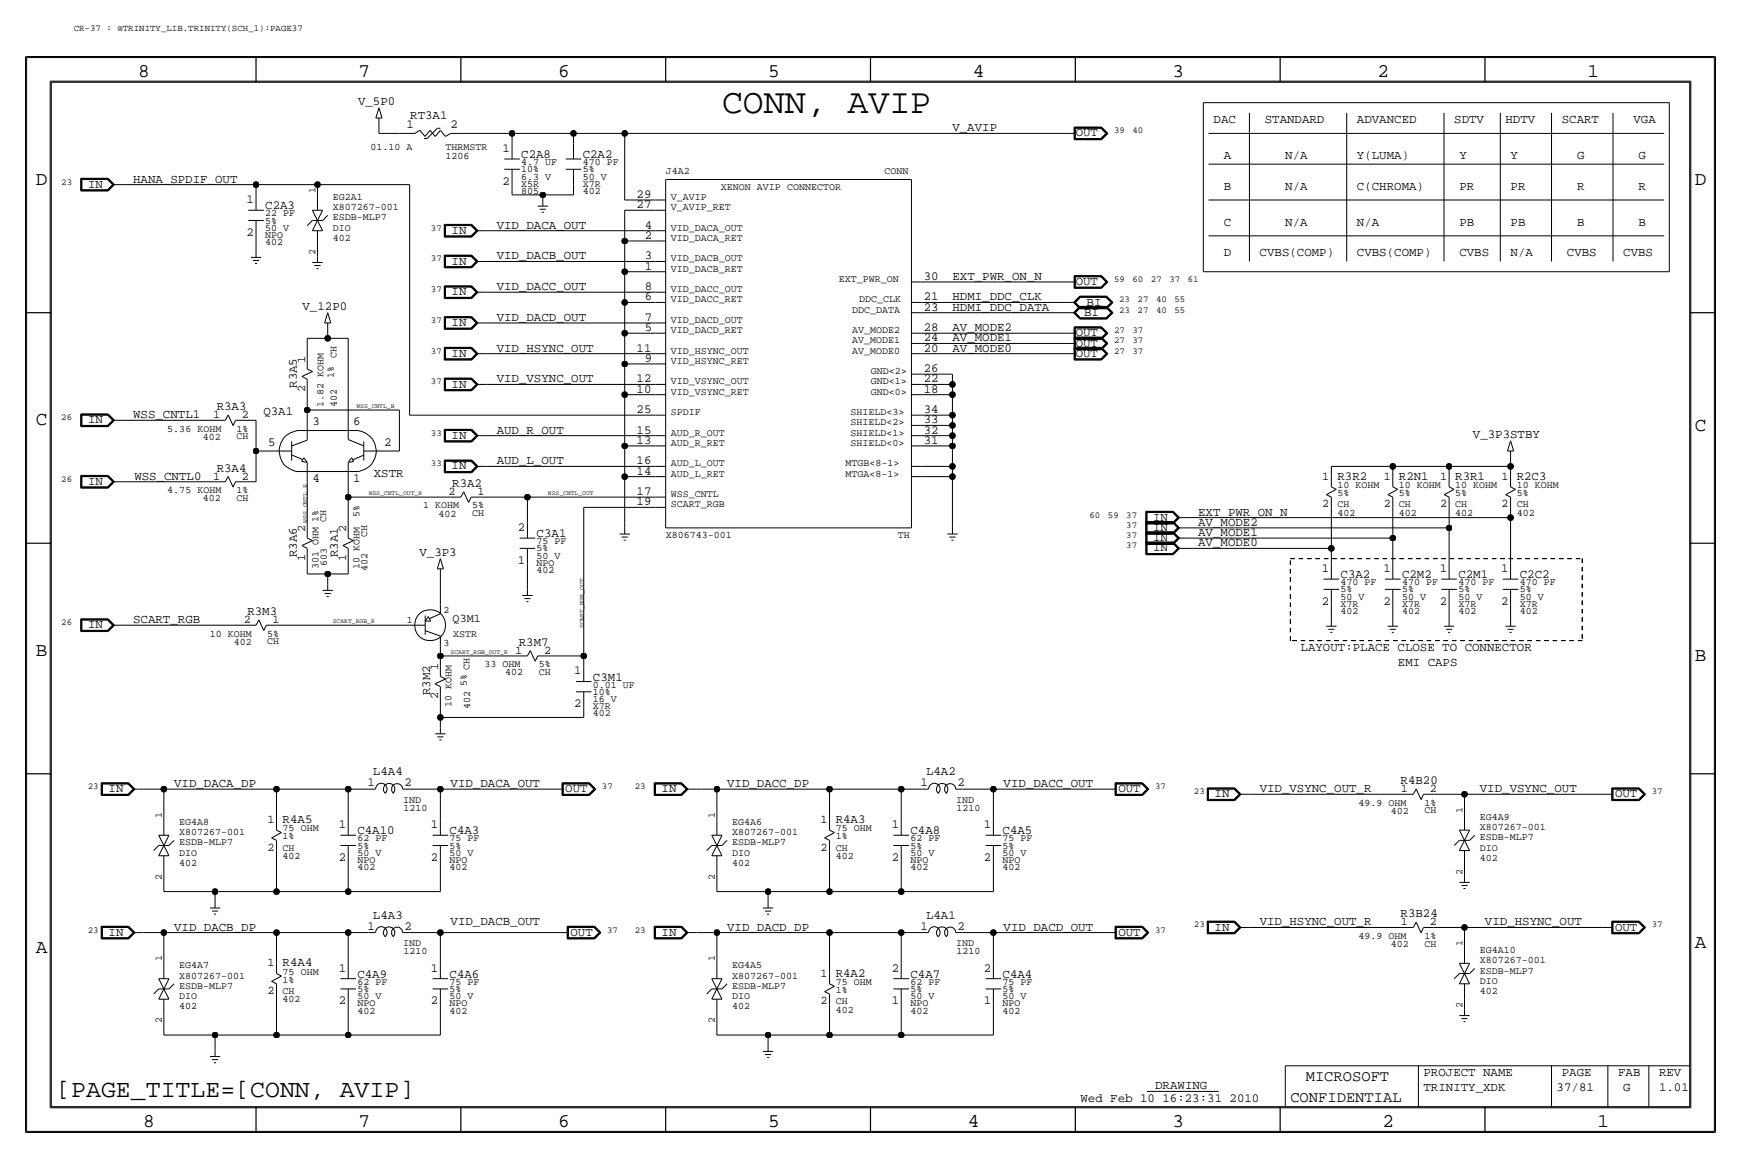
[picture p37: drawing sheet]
<svg xmlns="http://www.w3.org/2000/svg" width="432mm" height="287mm" viewBox="0 0 432 287" stroke-linecap="round" stroke-linejoin="round" font-family="sans-serif">
<defs><g id="words">
<text font-size="8.6" x="179.1" y="28">CONN, AVIP</text>
<text font-size="6.2" x="14" y="271.8">[PAGE_TITLE=[CONN, AVIP]</text>
<g font-size="4.8">
<text x="34.3" y="19.1">8</text>
<text x="88.9" y="19.1">7</text>
<text x="138.4" y="19.1">6</text>
<text x="190.5" y="19.1">5</text>
<text x="241.3" y="19.1">4</text>
<text x="290.8" y="19.1">3</text>
<text x="341.6" y="19.1">2</text>
<text x="393.7" y="19.1">1</text>
<text x="8.9" y="45.8">D</text>
<text x="420.4" y="45.8">D</text>
<text x="8.9" y="105.5">C</text>
<text x="420.4" y="106.7">C</text>
<text x="8.9" y="162.6">B</text>
<text x="420.4" y="163.9">B</text>
<text x="8.9" y="236.3">A</text>
<text x="420.4" y="235">A</text>
<text x="35.5" y="279.4">8</text>
<text x="88.9" y="279.4">7</text>
<text x="138.4" y="279.4">6</text>
<text x="190.5" y="279.4">5</text>
<text x="240" y="279.4">4</text>
<text x="290.8" y="279.4">3</text>
<text x="342.9" y="279.4">2</text>
<text x="396.2" y="279.4">1</text>
</g>
<g font-size="3.8">
<text x="323.9" y="268">MICROSOFT</text>
<text x="320" y="273.1">CONFIDENTIAL</text>
</g>
<g font-size="3.1">
<text x="88.8" y="26.1">V_5P0</text>
<text x="101.8" y="29.5">RT3A1</text>
<text x="100.8" y="31.8">1</text>
<text x="111.8" y="31.8">2</text>
<text x="236.2" y="32.6">V_AVIP</text>
<text x="266.8" y="33.8">OUT</text>
<text x="301" y="30.5">DAC</text>
<text x="313.7" y="30.5">STANDARD</text>
<text x="336.5" y="30.5">ADVANCED</text>
<text x="360.7" y="30.5">SDTV</text>
<text x="373.4" y="30.5">HDTV</text>
<text x="387.3" y="30.5">SCART</text>
<text x="405.1" y="30.5">VGA</text>
<text x="124.7" y="37.6">1</text>
<text x="129.3" y="39.2">C2A8</text>
<text x="144.5" y="39.2">C2A2</text>
<text x="303.5" y="39.4">A</text>
<text x="318.8" y="39.4">N/A</text>
<text x="336.5" y="39.4">Y(LUMA)</text>
<text x="361.9" y="39.4">Y</text>
<text x="374.6" y="39.4">Y</text>
<text x="391.2" y="39.4">G</text>
<text x="406.4" y="39.4">G</text>
<text x="21.8" y="46.5">IN</text>
<text x="33" y="45.3">HANA_SPDIF_OUT</text>
<text x="124.7" y="45.8">2</text>
<text x="303.5" y="47">B</text>
<text x="318.8" y="47">N/A</text>
<text x="336.5" y="47">C(CHROMA)</text>
<text x="361.9" y="47">PR</text>
<text x="374.6" y="47">PR</text>
<text x="391.2" y="47">R</text>
<text x="406.4" y="47">R</text>
<text x="61.2" y="50.3">1</text>
<text x="65.8" y="51.9">C2A3</text>
<text x="157.9" y="51.6">27</text>
<text x="157.9" y="49.1">29</text>
<text x="61.2" y="58.5">2</text>
<text x="112" y="58">IN</text>
<text x="123.2" y="56.7">VID_DACA_OUT</text>
<text x="160" y="59.2">2</text>
<text x="160" y="56.7">4</text>
<text x="303.5" y="55.9">C</text>
<text x="318.8" y="55.9">N/A</text>
<text x="336.5" y="55.9">N/A</text>
<text x="361.9" y="55.9">PB</text>
<text x="374.6" y="55.9">PB</text>
<text x="391.2" y="55.9">B</text>
<text x="406.4" y="55.9">B</text>
<text x="112" y="65.6">IN</text>
<text x="123.2" y="64.3">VID_DACB_OUT</text>
<text x="160" y="64.3">3</text>
<text x="303.5" y="63.6">D</text>
<text x="312.4" y="63.6">CVBS(COMP)</text>
<text x="336.5" y="63.6">CVBS(COMP)</text>
<text x="361.9" y="63.6">CVBS</text>
<text x="374.6" y="63.6">N/A</text>
<text x="388.6" y="63.6">CVBS</text>
<text x="402.6" y="63.6">CVBS</text>
<text x="123.2" y="71.9">VID_DACC_OUT</text>
<text x="160" y="71.9">8</text>
<text x="160" y="66.9">1</text>
<text x="229.1" y="69.4">30</text>
<text x="236.2" y="69.4">EXT_PWR_ON_N</text>
<text x="266.8" y="70.7">OUT</text>
<text x="75" y="76.9">V_12P0</text>
<text x="112" y="73.2">IN</text>
<text x="160" y="74.5">6</text>
<text x="229.1" y="77">23</text>
<text x="229.1" y="74.5">21</text>
<text x="236.2" y="77">HDMI_DDC_DATA</text>
<text x="236.2" y="74.5">HDMI_DDC_CLK</text>
<text x="269.5" y="75.7">BI</text>
<text x="112" y="80.8">IN</text>
<text x="123.2" y="79.6">VID_DACD_OUT</text>
<text x="160" y="82.1">5</text>
<text x="160" y="79.6">7</text>
<text x="229.1" y="82.1">28</text>
<text x="236.2" y="82.1">AV_MODE2</text>
<text x="266.8" y="83.4">OUT</text>
<text x="268.9" y="78.3">BI</text>
<text x="112" y="88.4">IN</text>
<text x="123.2" y="87.2">VID_HSYNC_OUT</text>
<text x="157.9" y="87.2">11</text>
<text x="160" y="89.7">9</text>
<text x="229.1" y="84.6">24</text>
<text x="229.1" y="87.2">20</text>
<text x="236.2" y="87.2">AV_MODE0</text>
<text x="236.2" y="84.6">AV_MODE1</text>
<text x="266.8" y="85.9">OUT</text>
<text x="266.8" y="88.4">OUT</text>
<text x="123.2" y="94.8">VID_VSYNC_OUT</text>
<text x="157.9" y="94.8">12</text>
<text x="229.1" y="92.3">26</text>
<text x="229.1" y="94.8">22</text>
<text x="53.7" y="101.7">R3A3</text>
<text x="73.7" y="96.2" transform="rotate(-90 73.7 96.2)">R3A5</text>
<text x="112" y="96.1">IN</text>
<text x="157.9" y="97.3">10</text>
<text x="229.1" y="97.3">18</text>
<text x="21.8" y="105">IN</text>
<text x="33" y="103.7">WSS_CNTL1</text>
<text x="65.3" y="102.9">Q3A1</text>
<text x="77.5" y="105.5">3</text>
<text x="87.6" y="105.5">6</text>
<text x="123.2" y="107.5">AUD_R_OUT</text>
<text x="157.9" y="102.4">25</text>
<text x="157.9" y="107.5">15</text>
<text x="229.1" y="102.4">34</text>
<text x="229.1" y="105">33</text>
<text x="229.1" y="107.5">32</text>
<text x="66.5" y="110.5">5</text>
<text x="95.3" y="110.5">2</text>
<text x="112" y="108.8">IN</text>
<text x="157.9" y="110">13</text>
<text x="229.1" y="110">31</text>
<text x="365.3" y="108.6">V_3P3STBY</text>
<text x="33.3" y="118.9">WSS_CNTL0</text>
<text x="53.7" y="116.9">R3A4</text>
<text x="77.5" y="119.4">4</text>
<text x="87.6" y="119.4">1</text>
<text x="92.7" y="118.2">XSTR</text>
<text x="112" y="116.4">IN</text>
<text x="123.2" y="115.1">AUD_L_OUT</text>
<text x="157.9" y="117.7">14</text>
<text x="157.9" y="115.1">16</text>
<text x="331.7" y="118.9">R3R2</text>
<text x="347" y="118.9">R2N1</text>
<text x="360.9" y="118.9">R3R1</text>
<text x="376.2" y="118.9">R2C3</text>
<text x="21.8" y="120.2">IN</text>
<text x="112.2" y="120.7">R3A2</text>
<text x="157.9" y="122.7">17</text>
<text x="157.9" y="125.3">19</text>
<text x="128.5" y="131.6">2</text>
<text x="286" y="131.6">IN</text>
<text x="286" y="129.1">IN</text>
<text x="297.2" y="130.4">AV_MODE2</text>
<text x="297.2" y="127.8">EXT_PWR_ON_N</text>
<text x="104" y="137.8">V_3P3</text>
<text x="133.1" y="133.1">C3A1</text>
<text x="286" y="134.2">IN</text>
<text x="286" y="136.7">IN</text>
<text x="297.2" y="132.9">AV_MODE1</text>
<text x="297.2" y="135.4">AV_MODE0</text>
<text x="73.7" y="138.1" transform="rotate(-90 73.7 138.1)">R3A6</text>
<text x="83.8" y="138.1" transform="rotate(-90 83.8 138.1)">R3A1</text>
<text x="128.5" y="139.8">1</text>
<text x="327.9" y="141.8">1</text>
<text x="332.5" y="143.3">C3A2</text>
<text x="343.1" y="141.8">1</text>
<text x="347.7" y="143.3">C2M2</text>
<text x="357.1" y="141.8">1</text>
<text x="361.7" y="143.3">C2M1</text>
<text x="372.3" y="141.8">1</text>
<text x="376.9" y="143.3">C2C2</text>
<text x="327.9" y="149.9">2</text>
<text x="343.1" y="149.9">2</text>
<text x="357.1" y="149.9">2</text>
<text x="372.3" y="149.9">2</text>
<text x="21.8" y="155.8">IN</text>
<text x="33" y="154.5">SCART_RGB</text>
<text x="61.4" y="152.4">R3M3</text>
<text x="128.7" y="160.1">R3M7</text>
<text x="322.6" y="161.3">LAYOUT:PLACE CLOSE TO CONNECTOR</text>
<text x="142.4" y="167.2">1</text>
<text x="346.7" y="165.2">EMI CAPS</text>
<text x="106.7" y="172.4" transform="rotate(-90 106.7 172.4)">R3M2</text>
<text x="147.1" y="168.7">C3M1</text>
<text x="142.4" y="175.3">2</text>
<text x="26.9" y="196.4">IN</text>
<text x="43.2" y="195.1">VID_DACA_DP</text>
<text x="91.1" y="194.9">1</text>
<text x="92.5" y="192.2">L4A4</text>
<text x="100.3" y="194.9">2</text>
<text x="111.8" y="195.1">VID_DACA_OUT</text>
<text x="140.2" y="196.4">OUT</text>
<text x="164.1" y="196.4">IN</text>
<text x="180.3" y="195.1">VID_DACC_DP</text>
<text x="228.3" y="194.9">1</text>
<text x="229.7" y="192.2">L4A2</text>
<text x="237.5" y="194.9">2</text>
<text x="248.9" y="195.1">VID_DACC_OUT</text>
<text x="277.4" y="196.4">OUT</text>
<text x="301.2" y="197.7">IN</text>
<text x="312.4" y="196.4">VID_VSYNC_OUT_R</text>
<text x="347.4" y="194.4">R4B20</text>
<text x="367" y="196.4">VID_VSYNC_OUT</text>
<text x="400.6" y="197.7">OUT</text>
<text x="70.1" y="204">R4A5</text>
<text x="84" y="205.3">1</text>
<text x="88.6" y="206.8">C4A10</text>
<text x="106.9" y="205.3">1</text>
<text x="111.5" y="206.8">C4A3</text>
<text x="207.3" y="204">R4A3</text>
<text x="221.2" y="205.3">1</text>
<text x="225.8" y="206.8">C4A8</text>
<text x="244" y="205.3">1</text>
<text x="248.7" y="206.8">C4A5</text>
<text x="84" y="213.4">2</text>
<text x="106.9" y="213.4">2</text>
<text x="221.2" y="213.4">2</text>
<text x="244" y="213.4">2</text>
<text x="92.5" y="227.8">L4A3</text>
<text x="229.7" y="227.8">L4A1</text>
<text x="347.4" y="227.4">R3B24</text>
<text x="26.9" y="232">IN</text>
<text x="43.2" y="230.7">VID_DACB_DP</text>
<text x="91.1" y="230.4">1</text>
<text x="100.3" y="230.4">2</text>
<text x="111.8" y="229.4">VID_DACB_OUT</text>
<text x="141.5" y="232">OUT</text>
<text x="164.1" y="232">IN</text>
<text x="180.3" y="230.7">VID_DACD_DP</text>
<text x="228.3" y="230.4">1</text>
<text x="237.5" y="230.4">2</text>
<text x="248.9" y="230.7">VID_DACD_OUT</text>
<text x="277.4" y="232">OUT</text>
<text x="301.2" y="230.7">IN</text>
<text x="312.4" y="229.4">VID_HSYNC_OUT_R</text>
<text x="368.3" y="229.4">VID_HSYNC_OUT</text>
<text x="400.6" y="230.7">OUT</text>
<text x="70.1" y="239.6">R4A4</text>
<text x="84" y="240.8">1</text>
<text x="88.6" y="242.4">C4A9</text>
<text x="106.9" y="240.8">1</text>
<text x="111.5" y="242.4">C4A6</text>
<text x="207.3" y="242.1">R4A2</text>
<text x="221.2" y="240.8">2</text>
<text x="225.8" y="242.4">C4A7</text>
<text x="244" y="240.8">2</text>
<text x="248.7" y="242.4">C4A4</text>
<text x="84" y="249">2</text>
<text x="106.9" y="249">2</text>
<text x="221.2" y="249">1</text>
<text x="244" y="249">1</text>
<text x="353.1" y="266.8">PROJECT NAME</text>
<text x="387.3" y="266.8">PAGE</text>
<text x="401.3" y="266.8">FAB</text>
<text x="411.5" y="266.8">REV</text>
<text x="268" y="273.1">Wed Feb 10 16:23:31 2010</text>
<text x="286.5" y="270.1">DRAWING</text>
<text x="353.1" y="270.6">TRINITY_XDK</text>
<text x="386.1" y="270.6">37/81</text>
<text x="402.6" y="270.6">G</text>
<text x="411.5" y="270.6">1.01</text>
</g>
<g font-size="2.9">
<text x="75.7" y="89.9" transform="rotate(-90 75.7 89.9)">1</text>
<text x="75.7" y="97.1" transform="rotate(-90 75.7 97.1)">2</text>
<text x="52.8" y="103.7">1</text>
<text x="60" y="103.7">2</text>
<text x="52.8" y="118.9">1</text>
<text x="60" y="118.9">2</text>
<text x="328" y="118.9">1</text>
<text x="343.2" y="118.9">1</text>
<text x="357.2" y="118.9">1</text>
<text x="372.4" y="118.9">1</text>
<text x="111.3" y="122.7">2</text>
<text x="118.4" y="122.7">1</text>
<text x="328" y="125.8">2</text>
<text x="343.2" y="125.8">2</text>
<text x="357.2" y="125.8">2</text>
<text x="372.4" y="125.8">2</text>
<text x="75.7" y="131.8" transform="rotate(-90 75.7 131.8)">2</text>
<text x="85.9" y="131.8" transform="rotate(-90 85.9 131.8)">2</text>
<text x="75.7" y="139" transform="rotate(-90 75.7 139)">1</text>
<text x="85.9" y="139" transform="rotate(-90 85.9 139)">1</text>
<text x="60.4" y="154.5">2</text>
<text x="67.6" y="154.5">1</text>
<text x="112.3" y="154.2">Q3M1</text>
<text x="108.7" y="166.1" transform="rotate(-90 108.7 166.1)">1</text>
<text x="127.8" y="162.1">1</text>
<text x="134.9" y="162.1">2</text>
<text x="108.7" y="173.3" transform="rotate(-90 108.7 173.3)">2</text>
<text x="347.5" y="196.4">1</text>
<text x="354.6" y="196.4">2</text>
<text x="66.3" y="204">1</text>
<text x="203.5" y="204">1</text>
<text x="66.3" y="210.9">2</text>
<text x="203.5" y="210.9">2</text>
<text x="347.5" y="229.4">1</text>
<text x="354.6" y="229.4">2</text>
<text x="66.3" y="239.6">1</text>
<text x="203.5" y="242.1">1</text>
<text x="66.3" y="246.4">2</text>
<text x="203.5" y="249">2</text>
</g>
<g font-size="2.5">
<text x="91.9" y="37.1">01.10 A</text>
<text x="110.5" y="39.4">1206</text>
<text x="110.5" y="37.1">THRMSTR</text>
<text x="129.3" y="40.9">4.7 UF</text>
<text x="144.5" y="40.9">470 PF</text>
<text x="78.2" y="47.8" transform="rotate(-90 78.2 47.8)">1</text>
<text x="129.3" y="44.5">6.3 V</text>
<text x="129.3" y="42.7">10%</text>
<text x="129.3" y="46.3">X5R</text>
<text x="144.5" y="46.3">X7R</text>
<text x="144.5" y="42.7">5%</text>
<text x="144.5" y="44.5">50 V</text>
<text x="165.1" y="43.2">J4A2</text>
<text x="178.8" y="47">XENON AVIP CONNECTOR</text>
<text x="219.4" y="43.2">CONN</text>
<text x="65.8" y="53.6">22 PF</text>
<text x="82.6" y="49.6">EG2A1</text>
<text x="82.6" y="52.1">X807267-001</text>
<text x="129.3" y="48.1">805</text>
<text x="144.5" y="48.1">402</text>
<text x="166.4" y="52.1">V_AVIP_RET</text>
<text x="166.4" y="49.6">V_AVIP</text>
<text x="65.8" y="59">NPO</text>
<text x="65.8" y="55.4">5%</text>
<text x="65.8" y="57.2">50 V</text>
<text x="82.6" y="59.7">402</text>
<text x="82.6" y="57.2">DIO</text>
<text x="82.6" y="54.7">ESDB-MLP7</text>
<text x="166.4" y="59.7">VID_DACA_RET</text>
<text x="166.4" y="57.2">VID_DACA_OUT</text>
<text x="65.8" y="60.8">402</text>
<text x="78.2" y="63.2" transform="rotate(-90 78.2 63.2)">2</text>
<text x="166.4" y="64.8">VID_DACB_OUT</text>
<text x="166.4" y="67.4">VID_DACB_RET</text>
<text x="208" y="69.9">EXT_PWR_ON</text>
<text x="166.4" y="75">VID_DACC_RET</text>
<text x="166.4" y="72.4">VID_DACC_OUT</text>
<text x="211.4" y="77.5">DDC_DATA</text>
<text x="213.1" y="75">DDC_CLK</text>
<text x="166.4" y="82.6">VID_DACD_RET</text>
<text x="166.4" y="80.1">VID_DACD_OUT</text>
<text x="211.4" y="82.6">AV_MODE2</text>
<text x="83.5" y="88.7" transform="rotate(-90 83.5 88.7)">CH</text>
<text x="166.4" y="87.7">VID_HSYNC_OUT</text>
<text x="211.4" y="85.1">AV_MODE1</text>
<text x="211.4" y="87.7">AV_MODE0</text>
<text x="82.8" y="93.8" transform="rotate(-90 82.8 93.8)">1%</text>
<text x="166.4" y="95.3">VID_VSYNC_OUT</text>
<text x="166.4" y="90.2">VID_HSYNC_RET</text>
<text x="216" y="92.8">GND&lt;2&gt;</text>
<text x="216" y="95.3">GND&lt;1&gt;</text>
<text x="80.3" y="100.8" transform="rotate(-90 80.3 100.8)">1.82 KOHM</text>
<text x="83.6" y="100.8" transform="rotate(-90 83.6 100.8)">402</text>
<text x="166.4" y="97.8">VID_VSYNC_RET</text>
<text x="216" y="97.8">GND&lt;0&gt;</text>
<text x="41.5" y="107">5.36 KOHM</text>
<text x="58.7" y="107">1%</text>
<text x="166.4" y="108">AUD_R_OUT</text>
<text x="166.4" y="102.9">SPDIF</text>
<text x="211" y="102.9">SHIELD&lt;3&gt;</text>
<text x="211" y="105.5">SHIELD&lt;2&gt;</text>
<text x="50.3" y="109">402</text>
<text x="58.7" y="108.9">CH</text>
<text x="166.4" y="110.5">AUD_R_RET</text>
<text x="211" y="110.5">SHIELD&lt;0&gt;</text>
<text x="211" y="108">SHIELD&lt;1&gt;</text>
<text x="166.4" y="118.2">AUD_L_RET</text>
<text x="166.4" y="115.6">AUD_L_OUT</text>
<text x="209.7" y="118.2">MTGA&lt;8-1&gt;</text>
<text x="209.7" y="115.6">MTGB&lt;8-1&gt;</text>
<text x="41.5" y="122.2">4.75 KOHM</text>
<text x="50.3" y="124.3">402</text>
<text x="58.7" y="124.2">CH</text>
<text x="58.7" y="122.2">1%</text>
<text x="166.4" y="125.8">SCART_RGB</text>
<text x="166.4" y="123.2">WSS_CNTL</text>
<text x="331.7" y="123">5%</text>
<text x="331.7" y="121">10 KOHM</text>
<text x="331.7" y="125.8">CH</text>
<text x="347" y="121">10 KOHM</text>
<text x="347" y="123">5%</text>
<text x="347" y="125.8">CH</text>
<text x="360.9" y="121">10 KOHM</text>
<text x="360.9" y="123">5%</text>
<text x="360.9" y="125.8">CH</text>
<text x="376.2" y="121">10 KOHM</text>
<text x="376.2" y="125.8">CH</text>
<text x="376.2" y="123">5%</text>
<text x="80.9" y="129.3" transform="rotate(-90 80.9 129.3)">CH</text>
<text x="89.2" y="128.1" transform="rotate(-90 89.2 128.1)">5%</text>
<text x="105" y="126">1 KOHM</text>
<text x="108.8" y="128.1">402</text>
<text x="117.1" y="126">5%</text>
<text x="117.1" y="128">CH</text>
<text x="331.7" y="127.8">402</text>
<text x="347" y="127.8">402</text>
<text x="360.9" y="127.8">402</text>
<text x="376.2" y="127.8">402</text>
<text x="91.1" y="133.1" transform="rotate(-90 91.1 133.1)">CH</text>
<text x="133.1" y="134.9">75 PF</text>
<text x="133.1" y="136.7">5%</text>
<text x="165.1" y="133.4">X806743-001</text>
<text x="222.7" y="133.4">TH</text>
<text x="79" y="141" transform="rotate(-90 79 141)">301 OHM 1%</text>
<text x="81" y="140.2" transform="rotate(-90 81 140.2)">603</text>
<text x="89.2" y="141" transform="rotate(-90 89.2 141)">10 KOHM</text>
<text x="91.2" y="141.5" transform="rotate(-90 91.2 141.5)">402</text>
<text x="133.1" y="138.5">50 V</text>
<text x="133.1" y="142">402</text>
<text x="133.1" y="140.3">NPO</text>
<text x="332.5" y="146.9">5%</text>
<text x="332.5" y="145.1">470 PF</text>
<text x="332.5" y="148.6">50 V</text>
<text x="347.7" y="145.1">470 PF</text>
<text x="347.7" y="148.6">50 V</text>
<text x="347.7" y="146.9">5%</text>
<text x="361.7" y="145.1">470 PF</text>
<text x="361.7" y="146.9">5%</text>
<text x="361.7" y="148.6">50 V</text>
<text x="376.9" y="148.6">50 V</text>
<text x="376.9" y="145.1">470 PF</text>
<text x="376.9" y="146.9">5%</text>
<text x="100.9" y="154.5">1</text>
<text x="110" y="151.9">2</text>
<text x="332.5" y="152.2">402</text>
<text x="332.5" y="150.4">X7R</text>
<text x="347.7" y="152.2">402</text>
<text x="347.7" y="150.4">X7R</text>
<text x="361.7" y="150.4">X7R</text>
<text x="361.7" y="152.2">402</text>
<text x="376.9" y="150.4">X7R</text>
<text x="376.9" y="152.2">402</text>
<text x="52.1" y="157.8">10 KOHM</text>
<text x="58" y="159.8">402</text>
<text x="66.3" y="159.7">CH</text>
<text x="66.3" y="157.8">5%</text>
<text x="110" y="160.1">3</text>
<text x="112.4" y="157.8">XSTR</text>
<text x="116.5" y="166.2" transform="rotate(-90 116.5 166.2)">CH</text>
<text x="120.2" y="165.4">33 OHM</text>
<text x="125.3" y="167.4">402</text>
<text x="133.6" y="165.4">5%</text>
<text x="133.6" y="167.3">CH</text>
<text x="115.8" y="170" transform="rotate(-90 115.8 170)">5%</text>
<text x="147.1" y="170.5">0.01 UF</text>
<text x="147.1" y="172.3">10%</text>
<text x="112" y="175.3" transform="rotate(-90 112 175.3)">10 KOHM</text>
<text x="116.6" y="175.8" transform="rotate(-90 116.6 175.8)">402</text>
<text x="147.1" y="174">16 V</text>
<text x="147.1" y="177.6">402</text>
<text x="147.1" y="175.8">X7R</text>
<text x="40.1" y="202.7" transform="rotate(-90 40.1 202.7)">1</text>
<text x="100" y="199">IND</text>
<text x="100.1" y="201">1210</text>
<text x="177.3" y="202.7" transform="rotate(-90 177.3 202.7)">1</text>
<text x="237.2" y="199">IND</text>
<text x="237.2" y="201">1210</text>
<text x="337" y="199.7">49.9 OHM</text>
<text x="345" y="201.7">402</text>
<text x="353.3" y="199.7">1%</text>
<text x="353.3" y="201.6">CH</text>
<text x="362.7" y="201.5" transform="rotate(-90 362.7 201.5)">1</text>
<text x="367" y="203.3">EG4A9</text>
<text x="44.5" y="204.5">EG4A8</text>
<text x="44.5" y="209.6">ESDB-MLP7</text>
<text x="44.5" y="207.1">X807267-001</text>
<text x="70.1" y="206.1">75 OHM</text>
<text x="70.1" y="208.1">1%</text>
<text x="88.6" y="208.6">62 PF</text>
<text x="111.5" y="208.6">75 PF</text>
<text x="181.6" y="204.5">EG4A6</text>
<text x="181.6" y="207.1">X807267-001</text>
<text x="181.6" y="209.6">ESDB-MLP7</text>
<text x="207.3" y="208.1">1%</text>
<text x="207.3" y="206">75 OHM</text>
<text x="225.8" y="208.6">62 PF</text>
<text x="248.7" y="208.6">75 PF</text>
<text x="367" y="205.8">X807267-001</text>
<text x="367" y="208.3">ESDB-MLP7</text>
<text x="44.5" y="212.1">DIO</text>
<text x="44.5" y="214.7">402</text>
<text x="70.1" y="212.9">402</text>
<text x="70.1" y="210.9">CH</text>
<text x="88.6" y="213.9">NPO</text>
<text x="88.6" y="212.1">50 V</text>
<text x="88.6" y="210.4">5%</text>
<text x="88.6" y="215.7">402</text>
<text x="111.5" y="210.4">5%</text>
<text x="111.5" y="212.1">50 V</text>
<text x="111.5" y="215.7">402</text>
<text x="111.5" y="213.9">NPO</text>
<text x="181.6" y="212.1">DIO</text>
<text x="181.6" y="214.7">402</text>
<text x="207.3" y="212.9">402</text>
<text x="207.3" y="210.9">CH</text>
<text x="225.8" y="210.4">5%</text>
<text x="225.8" y="213.9">NPO</text>
<text x="225.8" y="215.7">402</text>
<text x="225.8" y="212.1">50 V</text>
<text x="248.7" y="210.4">5%</text>
<text x="248.7" y="213.9">NPO</text>
<text x="248.7" y="215.7">402</text>
<text x="248.7" y="212.1">50 V</text>
<text x="367" y="210.9">DIO</text>
<text x="367" y="213.4">402</text>
<text x="40.1" y="218.1" transform="rotate(-90 40.1 218.1)">2</text>
<text x="177.3" y="218.1" transform="rotate(-90 177.3 218.1)">2</text>
<text x="362.7" y="216.9" transform="rotate(-90 362.7 216.9)">2</text>
<text x="337" y="232.7">49.9 OHM</text>
<text x="353.3" y="232.7">1%</text>
<text x="40.1" y="238.3" transform="rotate(-90 40.1 238.3)">1</text>
<text x="100" y="234.6">IND</text>
<text x="100.1" y="236.5">1210</text>
<text x="177.3" y="238.3" transform="rotate(-90 177.3 238.3)">1</text>
<text x="237.2" y="234.6">IND</text>
<text x="237.2" y="236.5">1210</text>
<text x="345" y="234.8">402</text>
<text x="353.3" y="234.7">CH</text>
<text x="362.7" y="234.5" transform="rotate(-90 362.7 234.5)">1</text>
<text x="367" y="236.3">EG4A10</text>
<text x="367" y="238.8">X807267-001</text>
<text x="44.5" y="240.1">EG4A7</text>
<text x="44.5" y="245.2">ESDB-MLP7</text>
<text x="44.5" y="242.6">X807267-001</text>
<text x="70.1" y="243.6">1%</text>
<text x="70.1" y="241.6">75 OHM</text>
<text x="88.6" y="244.1">62 PF</text>
<text x="88.6" y="245.9">5%</text>
<text x="111.5" y="245.9">5%</text>
<text x="111.5" y="244.1">75 PF</text>
<text x="181.6" y="240.1">EG4A5</text>
<text x="181.6" y="245.2">ESDB-MLP7</text>
<text x="181.6" y="242.6">X807267-001</text>
<text x="207.3" y="244.1">75 OHM</text>
<text x="225.8" y="244.1">62 PF</text>
<text x="225.8" y="245.9">5%</text>
<text x="248.7" y="244.1">75 PF</text>
<text x="248.7" y="245.9">5%</text>
<text x="367" y="243.9">DIO</text>
<text x="367" y="241.4">ESDB-MLP7</text>
<text x="44.5" y="247.7">DIO</text>
<text x="44.5" y="250.2">402</text>
<text x="70.1" y="248.5">402</text>
<text x="70.1" y="246.4">CH</text>
<text x="88.6" y="247.7">50 V</text>
<text x="88.6" y="251.3">402</text>
<text x="88.6" y="249.5">NPO</text>
<text x="111.5" y="247.7">50 V</text>
<text x="111.5" y="249.5">NPO</text>
<text x="111.5" y="251.3">402</text>
<text x="181.6" y="247.7">DIO</text>
<text x="181.6" y="250.2">402</text>
<text x="207.3" y="249">CH</text>
<text x="207.3" y="246.2">1%</text>
<text x="207.3" y="251">402</text>
<text x="225.8" y="251.3">402</text>
<text x="225.8" y="247.7">50 V</text>
<text x="225.8" y="249.5">NPO</text>
<text x="248.7" y="247.7">50 V</text>
<text x="248.7" y="249.5">NPO</text>
<text x="248.7" y="251.3">402</text>
<text x="362.7" y="249.9" transform="rotate(-90 362.7 249.9)">2</text>
<text x="367" y="246.4">402</text>
<text x="40.1" y="253.7" transform="rotate(-90 40.1 253.7)">2</text>
<text x="177.3" y="253.7" transform="rotate(-90 177.3 253.7)">2</text>
</g>
<g font-size="2.3">
<text x="18.3" y="7.7">CR-37 : @TRINITY_LIB.TRINITY(SCH_1):PAGE37</text>
<text x="276.3" y="33.1">39</text>
<text x="280.9" y="33.1">40</text>
<text x="15.2" y="45.8">23</text>
<text x="106.9" y="57.2">37</text>
<text x="106.9" y="64.8">37</text>
<text x="276.3" y="69.9">59</text>
<text x="280.9" y="69.9">60</text>
<text x="285.4" y="69.9">27</text>
<text x="290" y="69.9">37</text>
<text x="294.6" y="69.9">61</text>
<text x="106.9" y="72.4">37</text>
<text x="277.6" y="77.5">23</text>
<text x="277.6" y="75">23</text>
<text x="282.1" y="77.5">27</text>
<text x="282.1" y="75">27</text>
<text x="286.7" y="77.5">40</text>
<text x="286.7" y="75">40</text>
<text x="291.3" y="77.5">55</text>
<text x="291.3" y="75">55</text>
<text x="106.9" y="80.1">37</text>
<text x="276.3" y="82.6">27</text>
<text x="280.9" y="82.6">37</text>
<text x="106.9" y="87.7">37</text>
<text x="276.3" y="87.7">27</text>
<text x="276.3" y="85.1">27</text>
<text x="280.9" y="87.7">37</text>
<text x="280.9" y="85.1">37</text>
<text x="106.9" y="95.3">37</text>
<text x="15.2" y="104.2">26</text>
<text x="106.9" y="108">33</text>
<text x="15.2" y="119.4">26</text>
<text x="106.9" y="115.6">33</text>
<text x="270.2" y="128.3">60</text>
<text x="274.8" y="128.3">59</text>
<text x="279.3" y="130.9">37</text>
<text x="279.3" y="128.3">37</text>
<text x="279.3" y="133.4">37</text>
<text x="279.3" y="135.9">37</text>
<text x="15.2" y="155">26</text>
<text x="21.8" y="195.6">23</text>
<text x="149.3" y="195.6">37</text>
<text x="157.4" y="195.6">23</text>
<text x="286.5" y="195.6">37</text>
<text x="296.1" y="196.9">23</text>
<text x="409.7" y="196.9">37</text>
<text x="21.8" y="231.2">23</text>
<text x="150.6" y="231.2">37</text>
<text x="157.4" y="231.2">23</text>
<text x="286.5" y="231.2">37</text>
<text x="296.1" y="229.9">23</text>
<text x="409.7" y="229.9">37</text>
</g>
<g font-size="1.6">
<text x="88.4" y="101.1">WSS_CNTL_B</text>
<text x="91.4" y="122.7">WSS_CNTL_OUT_R</text>
<text x="135.9" y="122.7">WSS_CNTL_OUT</text>
<text x="76.2" y="129.6" transform="rotate(-90 76.2 129.6)">WSS_CNTL_E</text>
<text x="82.5" y="154.5">SCART_RGB_R</text>
<text x="144.8" y="155.8" transform="rotate(-90 144.8 155.8)">SCART_RGB_OUT</text>
<text x="111.8" y="162.1">SCART_RGB_OUT_R</text>
</g>
</g></defs>
<!-- layer: Nets -->
<g fill="none" stroke="#000" stroke-width=".25">
<path d="M94 33.1h5.1zM94 30.5v2.6zM114.3 33.1h12.7zM127 33.1h15.2zM127 33.1v2.5zM142.2 33.1h12.7zM142.2 33.1v2.5zM154.9 33.1h109.3zM154.9 33.1v16.5zM298.4 25.5h115.6zM298.4 25.5v41.9zM299.7 33.1h113z"/>
<path d="M309.9 28v36.8zM334 28v36.8zM358.1 28v36.8zM372.1 28v36.8zM384.8 28v36.8zM400 28v36.8zM414 25.5v41.9zM30.5 45.8h33zM63.5 45.8h15.2zM63.5 45.8v2.5zM63.5 58.5v3.8zM78.7 45.8h22.9z"/>
<path d="M78.7 45.8v2.5zM101.6 45.8v57.1zM120.6 57.2h42zM127 45.8v2.5zM127 48.3h7.6zM134.6 48.3h7.6zM134.6 48.3v1.3zM142.2 45.8v2.5zM154.9 49.6h7.7zM154.9 52.1v7.6zM154.9 59.7v7.7zM154.9 52.1h7.7z"/>
<path d="M154.9 59.7h7.7zM299.7 58.5h113zM299.7 49.6h113zM299.7 40.7h113zM78.7 61v2.6zM120.6 72.4h42zM120.6 64.8h42zM154.9 67.4v7.6zM154.9 75v7.6zM154.9 67.4h7.7zM154.9 75h7.7zM228.6 77.5h35.6z"/>
<path d="M228.6 75h35.6zM228.6 69.9h35.6zM298.4 67.4h115.6zM76.2 96.6v5.1zM76.2 83.9v5.1zM76.2 83.9h5.1zM81.3 83.9h5.1zM81.3 81.3v2.6zM86.4 83.9v20.3zM120.6 80.1h42zM120.6 87.7h42zM120.6 95.3h42z"/>
<path d="M154.9 82.6v7.6zM154.9 90.2v7.6zM154.9 97.8v12.7zM154.9 82.6h7.7zM154.9 90.2h7.7zM154.9 97.8h7.7zM228.6 87.7h35.6zM228.6 85.1h35.6zM228.6 82.6h35.6zM228.6 92.8h7.6zM228.6 95.3h7.6zM228.6 97.8h7.6z"/>
<path d="M236.2 92.8v2.5zM236.2 95.3v2.5zM236.2 97.8v5.1zM30.5 119.4h22.8zM30.5 104.2h22.8zM61 104.2h2.5zM61 119.4h2.5zM63.5 111.8h2.5zM63.5 104.2v7.6zM63.5 111.8v7.6zM76.2 119.4v11.5zM76.2 101.7h22.9z"/>
<path d="M76.2 101.7v2.5zM86.4 119.4v3.8zM96.5 111.8h2.6zM99.1 101.7v10.1zM101.6 102.9h61zM120.6 108h42zM120.6 115.6h42zM154.9 110.5v7.7zM154.9 118.2v12.7zM154.9 110.5h7.7zM154.9 118.2h7.7zM228.6 118.2h7.6z"/>
<path d="M228.6 102.9h7.6zM228.6 105.5h7.6zM228.6 108h7.6zM228.6 110.5h7.6zM228.6 115.6h7.6zM236.2 102.9v2.6zM236.2 105.5v2.5zM236.2 108v2.5zM236.2 110.5v5.1zM236.2 115.6v2.6zM236.2 118.2v12.7zM330.2 115.6h15.2z"/>
<path d="M330.2 115.6v2.6zM345.4 115.6v2.6zM345.4 115.6h14zM359.4 115.6v2.6zM359.4 115.6h15.2zM374.6 115.6v2.6zM374.6 113.1v2.5zM76.2 138.5v3.8zM86.4 123.2v7.7zM86.4 123.2h25.4zM86.4 138.5v3.8zM119.4 123.2h11.4z"/>
<path d="M130.8 123.2h31.8zM130.8 123.2v6.4zM130.8 139.8v6.3zM144.8 125.8v36.8zM144.8 125.8h17.8zM294.6 130.9h64.8zM294.6 133.4h50.8zM294.6 135.9h35.6zM294.6 128.3h80.1zM330.2 125.8v10.1zM330.2 135.9v3.9zM345.4 125.8v7.6z"/>
<path d="M345.4 133.4v6.4zM359.4 125.8v5.1zM359.4 130.9v8.9zM374.6 125.8v2.5zM374.6 128.3v11.5zM30.5 155h30.5zM68.6 155h33zM76.2 142.3h5.1zM81.3 142.3v2.5zM81.3 142.3h5.1zM109.2 142.3v7.6zM330.2 149.9v3.8z"/>
<path d="M345.4 149.9v3.8zM359.4 149.9v3.8zM374.6 149.9v3.8zM109.2 177.9h35.6zM109.2 160.1v2.5zM109.2 162.6h19.1zM109.2 162.6v2.6zM109.2 172.8v5.1zM109.2 177.9v2.5zM135.9 162.6h8.9zM144.8 162.6v2.6zM144.8 175.3v2.6z"/>
<path d="M35.6 195.6h5zM40.6 195.6h28zM40.6 195.6v7.7zM68.6 195.6v7.7zM68.6 195.6h17.8zM86.4 195.6h5zM86.4 195.6v7.7zM101.6 195.6h7.6zM109.2 195.6v7.7zM109.2 195.6h28zM172.7 195.6h5.1zM177.8 195.6v7.7z"/>
<path d="M177.8 195.6h27.9zM205.7 195.6h17.8zM205.7 195.6v7.7zM223.5 195.6v7.7zM223.5 195.6h5.1zM238.8 195.6h7.6zM246.4 195.6h27.9zM246.4 195.6v7.7zM309.9 196.9h38.1zM355.6 196.9h7.6zM363.2 196.9v5.1zM363.2 196.9h34.3z"/>
<path d="M40.6 216v5zM68.6 210.9v10.1zM86.4 213.4v7.6zM109.2 213.4v7.6zM177.8 216v5zM205.7 210.9v10.1zM223.5 213.4v7.6zM246.4 213.4v7.6zM363.2 214.7v2.5zM35.6 231.2h5zM40.6 231.2v7.6zM40.6 231.2h28z"/>
<path d="M40.6 221h12.7zM53.3 221h15.3zM53.3 221v2.6zM68.6 231.2v7.6zM68.6 231.2h17.8zM68.6 221h17.8zM86.4 231.2h5zM86.4 231.2v7.6zM86.4 221h22.8zM101.6 231.2h7.6zM109.2 231.2h29.2zM109.2 231.2v7.6z"/>
<path d="M172.7 231.2h5.1zM177.8 231.2h27.9zM177.8 231.2v7.6zM177.8 221h12.7zM190.5 221h15.2zM190.5 221v2.6zM205.7 231.2h17.8zM205.7 221h17.8zM205.7 231.2v10.2zM223.5 231.2v7.6zM223.5 231.2h5.1zM223.5 221h22.9z"/>
<path d="M238.8 231.2h7.6zM246.4 231.2h27.9zM246.4 231.2v7.6zM309.9 229.9h38.1zM355.6 229.9h7.6zM363.2 229.9h34.3zM363.2 229.9v5.1zM40.6 251.5v5.1zM40.6 256.6h12.7zM53.3 256.6h15.3zM53.3 256.6v3.8zM68.6 246.4v10.2z"/>
<path d="M68.6 256.6h17.8zM86.4 256.6h22.8zM86.4 249v7.6zM109.2 249v7.6zM177.8 251.5v5.1zM177.8 256.6h12.7zM190.5 256.6h15.2zM190.5 256.6v2.5zM205.7 256.6h17.8zM205.7 249v7.6zM223.5 249v7.6zM223.5 256.6h22.9z"/>
<path d="M246.4 249v7.6zM363.2 247.7v2.5z"/>
</g>
<path d="M320 138.5h72.4zM320 138.5v20.3zM392.4 138.5v20.3zM320 158.8h72.4z" fill="none" stroke="#000" stroke-width=".25" stroke-dasharray="1.1 1" stroke-linecap="butt"/>
<g fill="#000" stroke="#000" stroke-width=".25">
<circle cx="127" cy="33.1" r=".72"/>
<circle cx="142.2" cy="33.1" r=".72"/>
<circle cx="154.9" cy="33.1" r=".72"/>
<circle cx="63.5" cy="45.8" r=".72"/>
<circle cx="78.7" cy="45.8" r=".72"/>
<circle cx="134.6" cy="48.3" r=".72"/>
<circle cx="154.9" cy="59.7" r=".72"/>
<circle cx="154.9" cy="67.4" r=".72"/>
<circle cx="154.9" cy="75" r=".72"/>
<circle cx="81.3" cy="83.9" r=".72"/>
<circle cx="154.9" cy="90.2" r=".72"/>
<circle cx="154.9" cy="82.6" r=".72"/>
<circle cx="154.9" cy="97.8" r=".72"/>
<circle cx="236.2" cy="95.3" r=".72"/>
<circle cx="236.2" cy="97.8" r=".72"/>
<circle cx="63.5" cy="111.8" r=".72"/>
<circle cx="76.2" cy="101.7" r=".72"/>
<circle cx="154.9" cy="118.2" r=".72"/>
<circle cx="154.9" cy="110.5" r=".72"/>
<circle cx="236.2" cy="108" r=".72"/>
<circle cx="236.2" cy="115.6" r=".72"/>
<circle cx="236.2" cy="118.2" r=".72"/>
<circle cx="236.2" cy="110.5" r=".72"/>
<circle cx="236.2" cy="102.9" r=".72"/>
<circle cx="236.2" cy="105.5" r=".72"/>
<circle cx="345.4" cy="115.6" r=".72"/>
<circle cx="359.4" cy="115.6" r=".72"/>
<circle cx="374.7" cy="115.6" r=".72"/>
<circle cx="86.4" cy="123.2" r=".72"/>
<circle cx="130.8" cy="123.2" r=".72"/>
<circle cx="330.2" cy="135.9" r=".72"/>
<circle cx="345.4" cy="133.4" r=".72"/>
<circle cx="359.4" cy="130.9" r=".72"/>
<circle cx="374.7" cy="128.3" r=".72"/>
<circle cx="81.3" cy="142.3" r=".72"/>
<circle cx="109.2" cy="177.9" r=".72"/>
<circle cx="109.2" cy="162.6" r=".72"/>
<circle cx="144.8" cy="162.6" r=".72"/>
<circle cx="40.6" cy="195.6" r=".72"/>
<circle cx="68.6" cy="195.6" r=".72"/>
<circle cx="86.4" cy="195.6" r=".72"/>
<circle cx="109.2" cy="195.6" r=".72"/>
<circle cx="177.8" cy="195.6" r=".72"/>
<circle cx="205.7" cy="195.6" r=".72"/>
<circle cx="223.5" cy="195.6" r=".72"/>
<circle cx="246.4" cy="195.6" r=".72"/>
<circle cx="363.2" cy="196.9" r=".72"/>
<circle cx="40.6" cy="231.2" r=".72"/>
<circle cx="53.3" cy="221" r=".72"/>
<circle cx="68.6" cy="231.2" r=".72"/>
<circle cx="68.6" cy="221" r=".72"/>
<circle cx="86.4" cy="221" r=".72"/>
<circle cx="86.4" cy="231.2" r=".72"/>
<circle cx="109.2" cy="231.2" r=".72"/>
<circle cx="177.8" cy="231.2" r=".72"/>
<circle cx="190.5" cy="221" r=".72"/>
<circle cx="205.7" cy="231.2" r=".72"/>
<circle cx="205.7" cy="221" r=".72"/>
<circle cx="223.5" cy="221" r=".72"/>
<circle cx="223.5" cy="231.2" r=".72"/>
<circle cx="246.4" cy="231.2" r=".72"/>
<circle cx="363.2" cy="229.9" r=".72"/>
<circle cx="53.3" cy="256.6" r=".72"/>
<circle cx="68.6" cy="256.6" r=".72"/>
<circle cx="86.4" cy="256.6" r=".72"/>
<circle cx="190.5" cy="256.6" r=".72"/>
<circle cx="205.7" cy="256.6" r=".72"/>
<circle cx="223.5" cy="256.6" r=".72"/>
</g>
<!-- layer: Components -->
<g fill="none" stroke="#000" stroke-width=".25">
<path d="M93.2 29.3h1.5zM94 29.3v1.2zM94 26.7l.7 2.6zM94 26.7l-.8 2.6zM99.1 33.1h3.8zM102.9 33.1l1.2-.8zM104.1 32.3l1.3 1.5zM105.2 34.3h.7zM105.9 34.3l2.6-2.5zM106.7 32.3l1.2 1.5zM106.7 32.3l-1.3 1.5zM108.5 31.8h.7z"/>
<path d="M109.2 32.3l1.3 1.5zM109.2 32.3l-1.3 1.5zM110.5 33.8l1.3-.7zM111.8 33.1h2.5zM125.1 39.4h3.8zM127 35.6v3.8zM140.3 39.4h3.9zM142.2 35.6v3.8zM264.2 33.1h2.5zM266.4 31.5v3.1zM266.4 34.6h6.8zM266.4 31.5h6.8z"/>
<path d="M266.5 31.6v2.9zM266.5 34.5h6.7zM266.5 31.6h6.7zM266.6 31.7v2.7zM266.6 34.4h6.5zM266.6 31.7h6.5zM266.7 31.8h6.3zM266.7 31.8v2.5zM266.7 34.3h6.4zM273 31.8l1.3 1.3zM273 34.3l1.3-1.2zM273.1 34.4l1.4-1.3z"/>
<path d="M273.1 31.7l1.4 1.4zM273.2 31.6l1.4 1.5zM273.2 34.5l1.4-1.4zM273.2 31.5l1.6 1.6zM273.2 34.6l1.6-1.5zM20 44.2v3.1zM20 47.3h6.8zM20 44.2h6.8zM20.1 44.3h6.7zM20.1 44.3v2.9zM20.1 47.2h6.7zM20.2 44.4v2.7z"/>
<path d="M20.2 47.1h6.5zM20.2 44.4h6.5zM20.3 44.5h6.4zM20.3 44.5v2.5zM20.3 47h6.4zM26.7 44.5l1.2 1.3zM26.7 47l1.2-1.2zM26.7 47.1l1.4-1.3zM26.7 44.4l1.4 1.4zM26.8 44.3l1.4 1.5zM26.8 47.2l1.4-1.4zM26.8 47.3l1.6-1.5z"/>
<path d="M26.8 44.2l1.6 1.6zM27.9 45.8h2.6zM61.6 52.1h3.8zM61.6 54.7h3.8zM63.5 54.7v3.8zM63.5 48.3v3.8zM77.5 52.1h2.5zM77.5 54.7h2.5zM77.5 54.7l-1.3 1.2zM77.5 57.2h2.5zM77.5 52.1l2.5 5.1zM78.7 57.2v3.8z"/>
<path d="M78.7 48.3v3.8zM80 54.7l1.3-1.3zM80 52.1l-2.5 5.1zM110.2 55.6v3.2zM110.2 58.8h6.8zM110.2 55.6h6.8zM110.3 55.7v3zM110.3 58.7h6.6zM110.3 55.7h6.6zM110.4 55.8h6.5zM110.4 55.8v2.8zM110.4 58.6h6.5z"/>
<path d="M110.5 55.9v2.6zM110.5 58.5h6.3zM110.5 55.9h6.3zM116.8 58.5l1.3-1.3zM116.8 55.9l1.3 1.3zM116.9 58.6l1.4-1.4zM116.9 55.8l1.4 1.4zM116.9 55.7l1.5 1.5zM116.9 58.7l1.5-1.5zM117 55.6l1.6 1.6zM117 58.8l1.6-1.6zM118.1 57.2h2.5z"/>
<path d="M125.1 42h3.8zM127 42v3.8zM133.3 51.1h2.6zM133.9 51.9h1.5zM134.4 52.6h.5zM134.6 49.6v1.5zM140.3 42h3.9zM142.2 42v3.8zM162.6 59.7h2.5zM162.6 57.2h2.5zM162.6 52.1h2.5zM162.6 49.6h2.5z"/>
<path d="M165.1 44.5h61zM165.1 44.5v86.4zM226.1 44.5v86.4zM62.2 63.8h2.6zM62.7 64.6h1.6zM63.2 65.3h.6zM63.5 62.3v1.5zM77.5 65.1h2.5zM78 65.8h1.5zM78.5 66.6h.5zM78.7 63.6v1.5zM81.3 77.5l.7 2.6z"/>
<path d="M81.3 77.5l-.8 2.6zM110.2 78.5v3.1zM110.2 70.9v3.1zM110.2 74h6.8zM110.2 63.2v3.2zM110.2 66.4h6.8zM110.2 78.5h6.8zM110.2 70.9h6.8zM110.2 63.2h6.8zM110.3 78.6v2.9zM110.3 71v2.9zM110.3 73.9h6.6z"/>
<path d="M110.3 63.3v3zM110.3 66.3h6.6zM110.3 78.6h6.6zM110.3 71h6.6zM110.3 63.3h6.6zM110.4 78.7h6.5zM110.4 71.1h6.5zM110.4 63.4h6.5zM110.4 78.7v2.7zM110.4 71.1v2.7zM110.4 73.8h6.5zM110.4 63.4v2.8z"/>
<path d="M110.4 66.2h6.5zM110.5 78.8v2.5zM110.5 71.2v2.5zM110.5 73.7h6.3zM110.5 63.6v2.5zM110.5 66.1h6.3zM110.5 78.8h6.3zM110.5 71.2h6.3zM110.5 63.6h6.3zM116.8 73.7l1.3-1.3zM116.8 66.1l1.3-1.3zM116.8 78.8l1.3 1.3z"/>
<path d="M116.8 71.2l1.3 1.2zM116.8 63.6l1.3 1.2zM116.9 73.8l1.4-1.4zM116.9 66.2l1.4-1.4zM116.9 78.7l1.4 1.4zM116.9 71.1l1.4 1.3zM116.9 63.4l1.4 1.4zM116.9 78.6l1.5 1.5zM116.9 71l1.5 1.4zM116.9 63.3l1.5 1.5zM116.9 73.9l1.5-1.5zM116.9 66.3l1.5-1.5z"/>
<path d="M117 78.5l1.6 1.6zM117 70.9l1.6 1.5zM117 63.2l1.6 1.6zM117 74l1.6-1.6zM117 66.4l1.6-1.6zM118.1 72.4h2.5zM118.1 64.8h2.5zM162.6 75h2.5zM162.6 72.4h2.5zM162.6 67.4h2.5zM162.6 64.8h2.5zM226.1 77.5h2.5z"/>
<path d="M226.1 75h2.5zM226.1 69.9h2.5zM264.2 77.5h2.5zM264.2 75h2.5zM264.2 69.9h2.5zM266.2 77.5l1.6-1.6zM266.2 75l1.6-1.6zM266.2 77.5l1.6 1.6zM266.2 75l1.6 1.6zM266.4 77.5l1.5-1.5zM266.4 75l1.5-1.5zM266.4 68.3v3.2z"/>
<path d="M266.4 71.5h6.8zM266.4 68.3h6.8zM266.4 77.5l1.5 1.5zM266.4 75l1.5 1.5zM266.5 68.4v3zM266.5 71.4h6.7zM266.5 68.4h6.7zM266.5 77.5l1.4-1.4zM266.5 75l1.4-1.4zM266.5 77.5l1.4 1.4zM266.5 75l1.4 1.4zM266.6 68.5v2.8z"/>
<path d="M266.6 71.3h6.5zM266.6 68.5h6.5zM266.7 77.5l1.3 1.3zM266.7 75l1.3 1.3zM266.7 68.6h6.3zM266.7 77.5l1.3-1.2zM266.7 68.6v2.6zM266.7 71.2h6.4zM267.8 79.1h6.7zM267.8 73.4h6.7zM267.8 75.9h6.7zM267.8 76.6h6.7z"/>
<path d="M267.9 79h6.5zM267.9 73.5h6.5zM267.9 76h6.5zM267.9 76.5h6.5zM267.9 76.1h6.5zM267.9 76.4h6.5zM267.9 78.9h6.5zM267.9 73.6h6.5zM268 78.8h6.3zM268 76.3h6.3zM268 73.7h6.3zM268 73.7l-1.3 1.3z"/>
<path d="M273 68.6l1.3 1.3zM273 71.2l1.3-1.3zM273.1 71.3l1.4-1.4zM273.1 68.5l1.4 1.4zM273.2 68.4l1.4 1.5zM273.2 71.4l1.4-1.5zM273.2 68.3l1.6 1.6zM273.2 71.5l1.6-1.6zM274.3 76.3l1.3-1.3zM274.3 76.3l1.3 1.2zM274.3 73.7l1.3 1.3zM274.4 78.9l1.3-1.4z"/>
<path d="M274.4 76.4l1.3-1.4zM274.4 76.1l1.3 1.4zM274.4 73.6l1.3 1.4zM274.4 79l1.5-1.5zM274.4 76.5l1.5-1.5zM274.4 76l1.5 1.5zM274.4 73.5l1.5 1.5zM274.5 79.1l1.5-1.6zM274.5 76.6l1.5-1.6zM274.5 75.9l1.5 1.6zM274.5 73.4l1.5 1.6zM275.6 77.5l-1.3 1.3z"/>
<path d="M74.9 93.3l2.6-1.2zM74.9 93.3l1.3 .7zM76.2 94v2.6zM76.2 89v2.5zM76.2 91.5l1.3 .6zM80.5 80.1h1.5zM81.3 80.1v1.2zM110.2 93.7v3.2zM110.2 96.9h6.8zM110.2 86.1v3.2zM110.2 89.3h6.8zM110.2 81.6h6.8z"/>
<path d="M110.2 93.7h6.8zM110.2 86.1h6.8zM110.3 93.8v3zM110.3 96.8h6.6zM110.3 86.2v3zM110.3 89.2h6.6zM110.3 81.5h6.6zM110.3 93.8h6.6zM110.3 86.2h6.6zM110.4 93.9h6.5zM110.4 86.3h6.5zM110.4 93.9v2.8z"/>
<path d="M110.4 96.7h6.5zM110.4 86.3v2.8zM110.4 89.1h6.5zM110.4 81.4h6.5zM110.5 94v2.6zM110.5 96.6h6.3zM110.5 86.4v2.6zM110.5 89h6.3zM110.5 81.3h6.3zM110.5 94h6.3zM110.5 86.4h6.3zM116.8 96.6l1.3-1.3z"/>
<path d="M116.8 89l1.3-1.3zM116.8 81.3l1.3-1.2zM116.8 94l1.3 1.3zM116.8 86.4l1.3 1.3zM116.9 96.7l1.4-1.4zM116.9 89.1l1.4-1.4zM116.9 81.4l1.4-1.3zM116.9 93.9l1.4 1.4zM116.9 86.3l1.4 1.4zM116.9 93.8l1.5 1.5zM116.9 86.2l1.5 1.5zM116.9 96.8l1.5-1.5z"/>
<path d="M116.9 89.2l1.5-1.5zM116.9 81.5l1.5-1.4zM117 93.7l1.6 1.6zM117 86.1l1.6 1.6zM117 96.9l1.6-1.6zM117 89.3l1.6-1.6zM117 81.6l1.6-1.5zM118.1 95.3h2.5zM118.1 87.7h2.5zM118.1 80.1h2.5zM162.6 97.8h2.5zM162.6 95.3h2.5z"/>
<path d="M162.6 90.2h2.5zM162.6 87.7h2.5zM162.6 82.6h2.5zM162.6 80.1h2.5zM226.1 97.8h2.5zM226.1 95.3h2.5zM226.1 92.8h2.5zM226.1 87.7h2.5zM226.1 85.1h2.5zM226.1 82.6h2.5zM264.2 82.6h2.5zM264.2 85.1h2.5z"/>
<path d="M264.2 87.7h2.5zM266.4 81v3.2zM266.4 84.2h6.8zM266.4 83.6v3.1zM266.4 86.7h6.8zM266.4 86.1v3.2zM266.4 89.3h6.8zM266.4 81h6.8zM266.4 83.6h6.8zM266.4 86.1h6.8zM266.5 81.1v3zM266.5 84.1h6.7z"/>
<path d="M266.5 83.7v2.9zM266.5 86.6h6.7zM266.5 86.2v3zM266.5 89.2h6.7zM266.5 81.1h6.7zM266.5 83.7h6.7zM266.5 86.2h6.7zM266.6 81.2v2.8zM266.6 84h6.5zM266.6 83.8v2.7zM266.6 86.5h6.5zM266.6 86.3v2.8z"/>
<path d="M266.6 89.1h6.5zM266.6 81.2h6.5zM266.6 83.8h6.5zM266.6 86.3h6.5zM266.7 81.3h6.3zM266.7 83.9h6.3zM266.7 86.4h6.3zM266.7 81.3v2.6zM266.7 83.9h6.4zM266.7 83.9v2.5zM266.7 86.4h6.4zM266.7 86.4v2.6z"/>
<path d="M266.7 89h6.4zM273 81.3l1.3 1.3zM273 83.9l1.3 1.2zM273 86.4l1.3 1.3zM273 86.4l1.3-1.3zM273 89l1.3-1.3zM273.1 84l1.4-1.4zM273.1 86.5l1.4-1.4zM273.1 89.1l1.4-1.4zM273.1 81.2l1.4 1.4zM273.1 83.8l1.4 1.3zM273.1 86.3l1.4 1.4z"/>
<path d="M273.2 81.1l1.4 1.5zM273.2 83.7l1.4 1.4zM273.2 86.2l1.4 1.5zM273.2 84.1l1.4-1.5zM273.2 86.6l1.4-1.5zM273.2 89.2l1.4-1.5zM273.2 81l1.6 1.6zM273.2 83.6l1.6 1.5zM273.2 86.1l1.6 1.6zM273.2 84.2l1.6-1.6zM273.2 86.7l1.6-1.6zM273.2 89.3l1.6-1.6z"/>
<path d="M274.3 82.6l-1.3 1.3zM20 117.9v3.1zM20 102.6v3.2zM20 105.8h6.8zM20 117.9h6.8zM20 102.6h6.8zM20.1 118h6.7zM20.1 102.7h6.7zM20.1 118v2.9zM20.1 102.7v3zM20.1 105.7h6.7zM20.2 118.1v2.7z"/>
<path d="M20.2 102.8v2.8zM20.2 105.6h6.5zM20.2 118.1h6.5zM20.2 102.8h6.5zM20.3 118.2h6.4zM20.3 102.9h6.4zM20.3 118.2v2.5zM20.3 102.9v2.6zM20.3 105.5h6.4zM26.7 118.2l1.2 1.2zM26.7 102.9l1.2 1.3zM26.7 105.5l1.2-1.3z"/>
<path d="M26.7 105.6l1.4-1.4zM26.7 118.1l1.4 1.3zM26.7 102.8l1.4 1.4zM26.8 118l1.4 1.4zM26.8 102.7l1.4 1.5zM26.8 105.8l1.6-1.6zM26.8 117.9l1.6 1.5zM26.8 102.6l1.6 1.6zM27.9 119.4h2.6zM27.9 104.2h2.6zM28.2 104.2l-1.4 1.5zM53.3 119.4h2.6z"/>
<path d="M53.3 104.2h2.6zM56.6 118.1l-.7 1.3zM56.6 102.9l-.7 1.3zM56.6 118.1l1.2 2.7zM56.6 102.9l1.2 2.6zM58.4 119.4l-.6 1.4zM58.4 104.2l-.6 1.3zM58.4 119.4h2.6zM58.4 104.2h2.6zM66 111.8h6.4zM72.3 112.8l2.7 1.1zM72.3 109.4v4.8z"/>
<path d="M72.4 110.5l3.8-1.4zM73.7 116.9h15.2zM73.7 106.7h15.2zM73.7 106.8a5.1 5.1 0 0 0-4.5 5 5.1 5.1 0 0 0 4.5 5.1M74.8 114.4l1.4 .2zM75.3 113.5l-.5 .9zM75.3 113.5l.9 1.1zM76.2 114.7v4.7zM76.2 104.2v4.9zM86.4 114.7v4.7zM86.4 104.2v4.8zM86.4 109l3.8 1.5z"/>
<path d="M86.4 114.6l1.3-.2zM87.2 113.5l-.8 1.1zM87.2 113.5l.5 .9zM87.5 114l2.7-1.2zM88.8 106.8a5.1 5.1 0 0 1 4.5 5 5.1 5.1 0 0 1-4.5 5.1M90.2 111.8h6.3zM90.2 109.4v4.8zM110.2 114v3.2zM110.2 117.2h6.8zM110.2 106.4v3.2zM110.2 109.6h6.8zM110.2 114h6.8z"/>
<path d="M110.2 106.4h6.8zM110.3 114.1v3zM110.3 117.1h6.6zM110.3 106.5v3zM110.3 109.5h6.6zM110.3 114.1h6.6zM110.3 106.5h6.6zM110.4 114.2h6.5zM110.4 106.6h6.5zM110.4 114.2v2.8zM110.4 117h6.5zM110.4 106.6v2.8z"/>
<path d="M110.4 109.4h6.5zM110.5 114.4v2.5zM110.5 116.9h6.3zM110.5 106.7v2.6zM110.5 109.3h6.3zM110.5 114.4h6.3zM110.5 106.7h6.3zM116.8 116.9l1.3-1.3zM116.8 109.3l1.3-1.3zM116.8 114.4l1.3 1.2zM116.8 106.7l1.3 1.3zM116.9 117l1.4-1.4z"/>
<path d="M116.9 109.4l1.4-1.4zM116.9 114.2l1.4 1.4zM116.9 106.6l1.4 1.4zM116.9 114.1l1.5 1.5zM116.9 106.5l1.5 1.5zM116.9 117.1l1.5-1.5zM116.9 109.5l1.5-1.5zM117 114l1.6 1.6zM117 106.4l1.6 1.6zM117 117.2l1.6-1.6zM117 109.6l1.6-1.6zM118.1 115.6h2.5z"/>
<path d="M118.1 108h2.5zM162.6 118.2h2.5zM162.6 115.6h2.5zM162.6 110.5h2.5zM162.6 108h2.5zM162.6 102.9h2.5zM226.1 110.5h2.5zM226.1 108h2.5zM226.1 105.5h2.5zM226.1 102.9h2.5zM226.1 115.6h2.5zM226.1 118.2h2.5z"/>
<path d="M330.2 118.2v2.5zM345.4 118.2v2.5zM359.4 118.2v2.5zM373.9 111.8h1.5zM374.6 109.3l-.7 2.5zM374.6 118.2v2.5zM374.6 111.8v1.3zM374.6 109.3l.8 2.5zM20 121h6.8zM20.1 120.9h6.7zM20.2 120.8h6.5zM20.3 120.7h6.4z"/>
<path d="M26.7 120.7l1.2-1.3zM26.7 120.8l1.4-1.4zM26.8 120.9l1.4-1.5zM26.8 121l1.6-1.6zM74.9 135.2l2.6-1.2zM74.9 135.2l1.3 .7zM76.2 135.9v2.6zM76.2 130.9v2.5zM76.2 133.4l1.3 .6zM85 135.2l2.7-1.2zM85 135.2l1.4 .7zM86.4 135.9v2.6z"/>
<path d="M86.4 130.9v2.5zM86.4 133.4l1.3 .6zM109.2 138.5l-.7 2.5zM109.2 138.5l.8 2.5zM111.8 123.2h2.5zM115 121.9l-.7 1.3zM115 121.9l1.2 2.7zM116.8 123.2l-.6 1.4zM116.8 123.2h2.6zM128.9 133.4h3.8zM128.9 135.9h3.8zM130.8 129.6v3.8z"/>
<path d="M130.8 135.9v3.9zM153.7 132.4h2.5zM154.2 133.1h1.5zM154.7 133.9h.5zM154.9 130.9v1.5zM162.6 125.8h2.5zM162.6 123.2h2.5zM165.1 130.9h61zM234.9 132.4h2.6zM235.5 133.1h1.5zM236 133.9h.5zM236.2 130.9v1.5z"/>
<path d="M284.2 131.8h6.8zM284.2 134.4h6.8zM284.2 129.3h6.8zM284.2 126.7h6.8zM284.2 131.8v3.2zM284.2 135h6.8zM284.2 134.4v3.1zM284.2 137.5h6.8zM284.2 129.3v3.1zM284.2 132.4h6.8zM284.2 126.7v3.2zM284.2 129.9h6.8z"/>
<path d="M284.3 131.9v3zM284.3 134.9h6.6zM284.3 134.5v2.9zM284.3 137.4h6.6zM284.3 129.4v2.9zM284.3 132.3h6.6zM284.3 126.8v3zM284.3 129.8h6.6zM284.3 131.9h6.6zM284.3 134.5h6.6zM284.3 129.4h6.6zM284.3 126.8h6.6z"/>
<path d="M284.4 132v2.8zM284.4 134.8h6.5zM284.4 134.6v2.7zM284.4 137.3h6.5zM284.4 129.5v2.7zM284.4 132.2h6.5zM284.4 126.9v2.8zM284.4 129.7h6.5zM284.4 132h6.5zM284.4 134.6h6.5zM284.4 129.5h6.5zM284.4 126.9h6.5z"/>
<path d="M284.5 132.1h6.3zM284.5 132.1v2.6zM284.5 134.7h6.3zM284.5 134.7v2.5zM284.5 137.2h6.3zM284.5 129.6h6.3zM284.5 129.6v2.5zM284.5 127.1h6.3zM284.5 127.1v2.5zM290.8 132.1l1.3 1.3zM290.8 134.7l1.3 1.2zM290.8 129.6l1.3 1.3z"/>
<path d="M290.8 127.1l1.3 1.2zM290.8 132.1l1.3-1.2zM290.9 134.8l1.4-1.4zM290.9 137.3l1.4-1.4zM290.9 132.2l1.4-1.3zM290.9 129.7l1.4-1.4zM290.9 132l1.4 1.4zM290.9 134.6l1.4 1.3zM290.9 129.5l1.4 1.4zM290.9 126.9l1.4 1.4zM290.9 134.9l1.5-1.5zM290.9 137.4l1.5-1.5z"/>
<path d="M290.9 132.3l1.5-1.4zM290.9 129.8l1.5-1.5zM290.9 131.9l1.5 1.5zM290.9 134.5l1.5 1.4zM290.9 129.4l1.5 1.5zM290.9 126.8l1.5 1.5zM291 135l1.6-1.6zM291 137.5l1.6-1.6zM291 132.4l1.6-1.5zM291 129.9l1.6-1.6zM291 131.8l1.6 1.6zM291 134.4l1.6 1.5z"/>
<path d="M291 129.3l1.6 1.6zM291 126.7l1.6 1.6zM292.1 133.4h2.5zM292.1 135.9h2.5zM292.1 130.9h2.5zM292.1 128.3h2.5zM292.1 133.4l-1.3 1.3zM292.1 135.9l-1.3 1.3zM292.1 128.3l-1.3 1.3zM329 122.6l2.4-1.3zM329 122.6l1.2 .6zM330.2 139.8v3.8z"/>
<path d="M330.2 123.2v2.6zM330.2 120.7l1.2 .6zM344.2 122.6l2.5-1.3zM344.2 122.6l1.2 .6zM345.4 139.8v3.8zM345.4 123.2v2.6zM345.4 120.7l1.3 .6zM358.2 122.6l2.4-1.3zM358.2 122.6l1.2 .6zM359.4 139.8v3.8zM359.4 123.2v2.6zM359.4 120.7l1.2 .6z"/>
<path d="M373.4 122.6l1.2 .6zM373.4 122.6l2.5-1.3zM374.6 139.8v3.8zM374.6 123.2v2.6zM374.6 120.7l1.3 .6zM20 153.4v3.2zM20 156.6h6.8zM20 153.4h6.8zM20.1 153.5h6.7zM20.1 153.5v3zM20.1 156.5h6.7zM20.2 153.6v2.8z"/>
<path d="M20.2 156.4h6.5zM20.2 153.6h6.5zM20.3 153.7h6.4zM20.3 153.7v2.6zM20.3 156.3h6.4zM26.7 153.7l1.2 1.3zM26.7 156.3l1.2-1.3zM26.7 156.4l1.4-1.4zM26.7 153.6l1.4 1.4zM26.8 153.5l1.4 1.5zM26.8 156.5l1.4-1.5zM26.8 156.6l1.6-1.6z"/>
<path d="M26.8 153.4l1.6 1.6zM27.9 155h2.6zM61 155h2.5zM64.2 153.7l-.7 1.3zM64.2 153.7l1.2 2.6zM66 155h2.6zM66 155l-.6 1.3zM80 146.4h2.6zM80.5 147.1h1.5zM81 147.9h.5zM81.3 144.8v1.6zM101.6 155h3.8z"/>
<path d="M105.5 152.6v4.8zM105.5 154h1.3zM105.5 156.4l3.7 1.3zM106.2 152.9l-.7 1.1zM106.2 152.9l.6 1.1zM106.5 153.4l2.7-1.3zM108.5 141h1.5zM109.2 149.9v2.2zM109.2 157.6v2.5zM109.2 141v1.3zM129.5 147.6h2.6zM130 148.4h1.6z"/>
<path d="M130.6 149.1h.5zM130.8 146.1v1.5zM328.3 143.6h3.8zM328.3 146.1h3.8zM328.9 155.2h2.6zM329.4 156h1.6zM329.9 156.8h.6zM330.2 153.7v1.5zM330.2 146.1v3.8zM343.5 143.6h3.9zM343.5 146.1h3.9zM344.2 155.2h2.5z"/>
<path d="M344.7 156h1.5zM345.2 156.8h.5zM345.4 153.7v1.5zM345.4 146.1v3.8zM357.5 143.6h3.8zM357.5 146.1h3.8zM358.1 155.2h2.6zM358.6 156h1.6zM359.2 156.8h.5zM359.4 153.7v1.5zM359.4 146.1v3.8zM372.7 143.6h3.9z"/>
<path d="M372.7 146.1h3.9zM373.4 155.2h2.5zM373.9 156h1.5zM374.4 156.8h.5zM374.6 153.7v1.5zM374.6 146.1v3.8zM107.9 169.5l2.6-1.2zM107.9 169.5l1.3 .7zM109.2 167.7l1.3 .6zM109.2 170.2v2.6zM109.2 165.2v2.5zM128.3 162.6h2.5z"/>
<path d="M131.5 161.3l1.2 2.6zM131.5 161.3l-.7 1.3zM133.3 162.6h2.6zM133.4 162.6l-.7 1.3zM142.8 169h3.9zM142.8 171.5h3.9zM144.8 171.5v3.8zM144.8 165.2v3.8zM25.1 194.1v3.1zM25.1 197.2h6.8zM25.1 194.1h6.8zM25.2 194.2h6.7z"/>
<path d="M25.2 194.2v2.9zM25.2 197.1h6.7zM25.3 194.3h6.5zM25.3 194.3v2.7zM25.3 197h6.5zM25.4 194.4h6.3zM25.4 194.4v2.5zM25.4 196.9h6.4zM31.7 196.9l1.3-1.3zM31.8 194.4l1.2 1.2zM31.8 197l1.4-1.4zM31.8 194.3l1.4 1.3z"/>
<path d="M31.9 197.1l1.4-1.5zM31.9 194.2l1.4 1.4zM31.9 194.1l1.6 1.5zM33 195.6h2.6zM33.5 195.6l-1.6 1.6zM91.4 195.6h1.8zM93.2 195.6a1.42 1.42 0 0 1 2-1.3 1.42 1.42 0 0 1 .3 2.4M95.5 196.6a1.42 1.42 0 0 1 0-2 1.42 1.42 0 0 1 2 0 1.42 1.42 0 0 1 0 2M99.9 195.6h1.7zM99.9 195.6a1.38 1.38 0 0 0-2-1.2 1.38 1.38 0 0 0-.3 2.3M107.9 181.9h2.6zM108.5 182.7h1.5z"/>
<path d="M109 183.4h.5zM109.2 180.4v1.5zM137.2 195.6h2.5zM139.4 194.1h6.8zM139.4 197.2h6.8zM139.4 194.1v3.1zM139.5 194.2h6.7zM139.5 194.2v2.9zM139.5 197.1h6.7zM139.6 194.3v2.7zM139.6 197h6.5zM139.6 194.3h6.5z"/>
<path d="M139.7 194.4h6.3zM139.7 194.4v2.5zM139.7 196.9h6.3zM146 196.9l1.3-1.3zM146.1 194.4l1.2 1.2zM146.1 197l1.4-1.4zM146.1 194.3l1.4 1.3zM146.2 194.2l1.4 1.4zM146.2 197.1l1.4-1.5zM146.2 194.1l1.6 1.5zM146.2 197.2l1.6-1.6zM162.3 194.1h6.8z"/>
<path d="M162.3 194.1v3.1zM162.3 197.2h6.8zM162.4 194.2h6.6zM162.4 194.2v2.9zM162.4 197.1h6.6zM162.5 194.3v2.7zM162.5 197h6.5zM162.5 194.3h6.5zM162.6 194.4h6.3zM162.6 194.4v2.5zM162.6 196.9h6.3zM168.9 194.4l1.3 1.2z"/>
<path d="M168.9 196.9l1.3-1.3zM169 197l1.3-1.4zM169 194.3l1.3 1.3zM169 197.1l1.5-1.5zM169 194.2l1.5 1.4zM169.1 194.1l1.5 1.5zM169.1 197.2l1.5-1.6zM170.2 195.6h2.5zM228.6 195.6h1.7zM230.3 195.6a1.42 1.42 0 0 1 2.1-1.3 1.42 1.42 0 0 1 .3 2.4M232.7 196.6a1.42 1.42 0 0 1-.1-2 1.42 1.42 0 0 1 2.1 0 1.42 1.42 0 0 1-.1 2M237 195.6h1.8z"/>
<path d="M237 195.6a1.38 1.38 0 0 0-1.9-1.2 1.38 1.38 0 0 0-.4 2.3M274.3 195.6h2.6zM276.6 197.2h6.8zM276.6 194.1v3.1zM276.6 194.1h6.8zM276.7 194.2v2.9zM276.7 197.1h6.6zM276.7 194.2h6.6zM276.8 194.3v2.7zM276.8 197h6.5zM276.8 194.3h6.5zM276.9 194.4h6.3z"/>
<path d="M276.9 194.4v2.5zM276.9 196.9h6.3zM283.2 196.9l1.3-1.3zM283.2 194.4l1.3 1.2zM283.3 197l1.3-1.4zM283.3 194.3l1.3 1.3zM283.3 197.1l1.5-1.5zM283.3 194.2l1.5 1.4zM283.4 194.1l1.5 1.5zM283.4 197.2l1.5-1.6zM299.4 195.3v3.2zM299.4 198.5h6.8z"/>
<path d="M299.4 195.3h6.8zM299.5 195.4v3zM299.5 198.4h6.7zM299.5 195.4h6.7zM299.6 195.5v2.8zM299.6 198.3h6.5zM299.6 195.5h6.5zM299.7 195.6h6.4zM299.7 195.6v2.6zM299.7 198.2h6.4zM306.1 195.6l1.2 1.3zM306.1 198.3l1.4-1.4z"/>
<path d="M306.1 195.5l1.4 1.4zM306.2 198.4l1.4-1.5zM306.2 195.4l1.4 1.5zM306.2 198.5l1.6-1.6zM306.2 195.3l1.6 1.6zM307.3 196.9l-1.2 1.3zM307.3 196.9h2.6zM348 196.9h2.5zM351.2 195.6l1.3 2.6zM351.2 195.6l-.7 1.3zM353.1 196.9h2.5zM353.1 196.9l-.6 1.3z"/>
<path d="M397.5 196.9h2.6zM399.7 198.5h6.9zM399.7 195.3v3.2zM399.7 195.3h6.9zM399.8 195.4v3zM399.8 198.4h6.7zM399.8 195.4h6.7zM399.9 195.5v2.8zM399.9 198.3h6.6zM399.9 195.5h6.6zM400 195.6h6.4zM400 195.6v2.6z"/>
<path d="M400 198.2h6.4zM406.4 195.6l1.3 1.3zM406.4 198.2l1.3-1.3zM406.5 195.5l1.3 1.4zM406.5 198.3l1.3-1.4zM406.5 198.4l1.5-1.5zM406.5 195.4l1.5 1.5zM406.6 195.3l1.5 1.6zM406.6 198.5l1.5-1.6zM39.4 207.1h2.5zM39.4 209.6h2.5zM39.4 209.6l-1.3 1.3z"/>
<path d="M39.4 212.1h2.5zM39.4 207.1l2.5 5zM40.6 212.1v3.9zM40.6 203.3v3.8zM41.9 209.6l1.3-1.3zM41.9 207.1l-2.5 5zM67.4 207.7l1.2 .6zM67.4 207.7l2.4-1.3zM68.6 208.3v2.6zM68.6 203.3v2.5zM68.6 205.8l1.2 .6zM84.4 207.1h3.9z"/>
<path d="M84.4 209.6h3.9zM86.4 209.6v3.8zM86.4 203.3v3.8zM107.3 207.1h3.9zM107.3 209.6h3.9zM109.2 209.6v3.8zM109.2 203.3v3.8zM176.5 209.6h2.6zM176.5 209.6l-1.2 1.3zM176.5 212.1h2.6zM176.5 207.1l2.6 5zM176.5 207.1h2.6z"/>
<path d="M177.8 212.1v3.9zM177.8 203.3v3.8zM179.1 207.1l-2.6 5zM179.1 209.6l1.2-1.3zM204.5 207.7l2.5-1.3zM204.5 207.7l1.2 .6zM205.7 208.3v2.6zM205.7 203.3v2.5zM205.7 205.8l1.3 .6zM221.6 207.1h3.9zM221.6 209.6h3.9zM223.5 209.6v3.8z"/>
<path d="M223.5 203.3v3.8zM244.4 207.1h3.9zM244.4 209.6h3.9zM246.4 209.6v3.8zM246.4 203.3v3.8zM361.9 205.8h2.6zM361.9 218.7h2.6zM361.9 208.3h2.6zM361.9 208.3l-1.2 1.3zM361.9 210.9h2.6zM361.9 205.8l2.6 5.1zM362.5 219.5h1.5z"/>
<path d="M363.2 217.2v1.5zM363.2 210.9v3.8zM363.2 202v3.8zM364.5 205.8l-2.6 5.1zM365.8 207.1l-1.3 1.2zM25.1 229.6v3.2zM25.1 232.8h6.8zM25.1 229.6h6.8zM25.2 229.7h6.7zM25.2 229.7v3zM25.2 232.7h6.7zM25.3 229.8h6.5z"/>
<path d="M25.3 229.8v2.8zM25.3 232.6h6.5zM25.4 229.9h6.3zM25.4 229.9v2.6zM25.4 232.5h6.4zM31.7 232.5l1.3-1.3zM31.8 229.9l1.2 1.3zM31.8 232.6l1.4-1.4zM31.8 229.8l1.4 1.4zM31.9 232.7l1.4-1.5zM31.9 229.7l1.4 1.5zM31.9 229.6l1.6 1.6z"/>
<path d="M31.9 232.8l1.6-1.6zM33 231.2h2.6zM40.6 238.8v3.8zM52.1 225.1h2.5zM52.6 225.9h1.5zM53.1 226.6h.5zM53.3 223.6v1.5zM68.6 238.8v2.6zM86.4 238.8v3.8zM91.4 231.2h1.8zM93.2 231.1a1.42 1.42 0 0 1 2-1.2 1.42 1.42 0 0 1 .3 2.4M95.5 232.2a1.42 1.42 0 0 1 0-2 1.42 1.42 0 0 1 2 0 1.42 1.42 0 0 1 0 2"/>
<path d="M99.9 231.2h1.7zM99.9 231.2a1.38 1.38 0 0 0-2-1.2 1.38 1.38 0 0 0-.3 2.3M109.2 238.8v3.8zM138.4 231.2h2.6zM140.7 232.8h6.8zM140.7 229.6v3.2zM140.7 229.6h6.8zM140.8 229.7h6.6zM140.8 229.7v3zM140.8 232.7h6.6zM140.9 229.8v2.8zM140.9 232.6h6.5z"/>
<path d="M140.9 229.8h6.5zM141 229.9h6.3zM141 229.9v2.6zM141 232.5h6.3zM147.3 229.9l1.3 1.3zM147.3 232.5l1.3-1.3zM147.4 232.6l1.3-1.4zM147.4 229.8l1.3 1.4zM147.4 229.7l1.5 1.5zM147.4 232.7l1.5-1.5zM147.5 229.6l1.5 1.6zM147.5 232.8l1.5-1.6z"/>
<path d="M162.3 229.6h6.8zM162.3 229.6v3.2zM162.3 232.8h6.8zM162.4 229.7h6.6zM162.4 229.7v3zM162.4 232.7h6.6zM162.5 229.8v2.8zM162.5 232.6h6.5zM162.5 229.8h6.5zM162.6 229.9h6.3zM162.6 229.9v2.6zM162.6 232.5h6.3z"/>
<path d="M168.9 229.9l1.3 1.3zM168.9 232.5l1.3-1.3zM169 232.6l1.3-1.4zM169 229.8l1.3 1.4zM169 232.7l1.5-1.5zM169 229.7l1.5 1.5zM169.1 229.6l1.5 1.6zM169.1 232.8l1.5-1.6zM170.2 231.2h2.5zM177.8 238.8v3.8zM189.2 225.1h2.6zM189.7 225.9h1.6z"/>
<path d="M190.2 226.6h.6zM190.5 223.6v1.5zM223.5 238.8v3.8zM228.6 231.2h1.7zM230.3 231.1a1.42 1.42 0 0 1 2.1-1.2 1.42 1.42 0 0 1 .3 2.4M232.7 232.2a1.42 1.42 0 0 1-.1-2 1.42 1.42 0 0 1 2.1 0 1.42 1.42 0 0 1-.1 2M237 231.2h1.8zM237 231.2a1.38 1.38 0 0 0-1.9-1.2 1.38 1.38 0 0 0-.4 2.3M246.4 238.8v3.8zM274.3 231.2h2.6zM276.6 232.8h6.8zM276.6 229.6v3.2z"/>
<path d="M276.6 229.6h6.8zM276.7 229.7v3zM276.7 232.7h6.6zM276.7 229.7h6.6zM276.8 229.8v2.8zM276.8 232.6h6.5zM276.8 229.8h6.5zM276.9 229.9h6.3zM276.9 229.9v2.6zM276.9 232.5h6.3zM283.2 232.5l1.3-1.3zM283.2 229.9l1.3 1.3z"/>
<path d="M283.3 232.6l1.3-1.4zM283.3 229.8l1.3 1.4zM283.3 232.7l1.5-1.5zM283.3 229.7l1.5 1.5zM283.4 229.6l1.5 1.6zM283.4 232.8l1.5-1.6zM299.4 228.3v3.2zM299.4 231.5h6.8zM299.4 228.3h6.8zM299.5 228.4v3zM299.5 231.4h6.7zM299.5 228.4h6.7z"/>
<path d="M299.6 228.5v2.8zM299.6 231.3h6.5zM299.6 228.5h6.5zM299.7 228.7h6.4zM299.7 228.7v2.5zM299.7 231.2h6.4zM306.1 231.2l1.2-1.3zM306.1 228.7l1.2 1.2zM306.1 231.3l1.4-1.4zM306.1 228.5l1.4 1.4zM306.2 231.4l1.4-1.5zM306.2 228.4l1.4 1.5z"/>
<path d="M306.2 231.5l1.6-1.6zM306.2 228.3l1.6 1.6zM307.3 229.9h2.6zM348 229.9h2.5zM351.2 228.6l1.3 2.6zM351.2 228.6l-.7 1.3zM353.1 229.9h2.5zM353.1 229.9l-.6 1.3zM361.9 238.8h2.6zM361.9 238.8l2.6 5.1zM363 220.3h.5zM363.2 235v3.8z"/>
<path d="M364.5 238.8l-2.6 5.1zM397.5 229.9h2.6zM399.7 231.5h6.9zM399.7 228.3v3.2zM399.7 228.3h6.9zM399.8 228.4v3zM399.8 231.4h6.7zM399.8 228.4h6.7zM399.9 228.5v2.8zM399.9 231.3h6.6zM399.9 228.5h6.6zM400 228.7h6.4z"/>
<path d="M400 228.7v2.5zM400 231.2h6.4zM406.4 228.7l1.3 1.2zM406.4 231.2l1.3-1.3zM406.5 228.5l1.3 1.4zM406.5 231.3l1.3-1.4zM406.5 231.4l1.5-1.5zM406.5 228.4l1.5 1.5zM406.6 228.3l1.5 1.6zM406.6 231.5l1.5-1.6zM39.4 242.6h2.5zM39.4 245.2h2.5z"/>
<path d="M39.4 245.2l-1.3 1.2zM39.4 247.7h2.5zM39.4 242.6l2.5 5.1zM40.6 247.7v3.8zM41.9 245.2l1.3-1.3zM41.9 242.6l-2.5 5.1zM67.4 243.3l1.2 .6zM67.4 243.3l2.4-1.3zM68.6 243.9v2.5zM68.6 241.4l1.2 .6zM84.4 242.6h3.9zM84.4 245.2h3.9z"/>
<path d="M86.4 245.2v3.8zM107.3 242.6h3.9zM107.3 245.2h3.9zM109.2 245.2v3.8zM176.5 245.2h2.6zM176.5 245.2l-1.2 1.2zM176.5 247.7h2.6zM176.5 242.6l2.6 5.1zM176.5 242.6h2.6zM177.8 247.7v3.8zM179.1 242.6l-2.6 5.1zM179.1 245.2l1.2-1.3z"/>
<path d="M190.5 259.1v1.6zM204.5 245.8l2.5-1.3zM204.5 245.8l1.2 .6zM205.7 246.4v2.6zM205.7 241.4v2.5zM205.7 243.9l1.3 .6zM221.6 242.6h3.9zM221.6 245.2h3.9zM223.5 245.2v3.8zM244.4 242.6h3.9zM244.4 245.2h3.9zM246.4 245.2v3.8z"/>
<path d="M361.9 251.8h2.6zM361.9 241.4h2.6zM361.9 241.4l-1.2 1.2zM361.9 243.9h2.6zM362.5 252.5h1.5zM363 253.3h.5zM363.2 250.2v1.6zM363.2 243.9v3.8zM364.5 241.4l1.3-1.3zM52.1 261.9h2.5zM52.6 262.7h1.5zM53.1 263.4h.5z"/>
<path d="M53.3 260.4v1.5zM189.2 260.7h2.6zM189.7 261.4h1.6zM190.2 262.2h.6zM284.5 270.6h17.8z"/>
<circle cx="106.7" cy="155" r="3.8"/>
</g>
<!-- layer: Page Border and Title Block -->
<g fill="none" stroke="#000" stroke-width=".3">
<path d="M6.3 14v266.7zM6.4 14h419zM63.5 14v6.4zM114.3 14v6.4zM165.1 14v6.4zM215.9 14v6.4zM266.7 14v6.4zM317.5 14v6.4zM368.3 14v6.4zM425.4 14v266.7zM12.7 20.4h406.4zM12.7 20.4v254z"/>
<path d="M419.1 20.4v254zM6.3 77.5h6.4zM419.1 77.5h6.3zM6.3 134.7h6.4zM419.1 134.7h6.3zM6.3 191.8h6.4zM419.1 191.8h6.3zM12.7 274.4h406.4zM63.5 274.4v6.3zM114.3 274.4v6.3zM165.1 274.4v6.3zM215.9 274.4v6.3z"/>
<path d="M266.7 274.4v6.3zM317.5 274.4v6.3zM368.3 274.4v6.3zM6.4 280.7h419z"/>
</g>
<g fill="none" stroke="#000" stroke-width=".25">
<path d="M6.6 14.3h418.6zM6.6 14.3v266.2zM425.2 14.3v266.2zM12.4 20.1v254.5zM12.4 20.1h407zM419.4 20.1v254.5zM12.4 274.6h407zM318.8 264.2v10.2zM318.8 264.2h100.3zM351.8 264.2v10.2zM384.8 264.2v10.2zM398.8 264.2v10.2z"/>
<path d="M408.9 264.2v10.2zM6.6 280.5h418.6z"/>
</g>
<use href="#words"/>
</svg>
